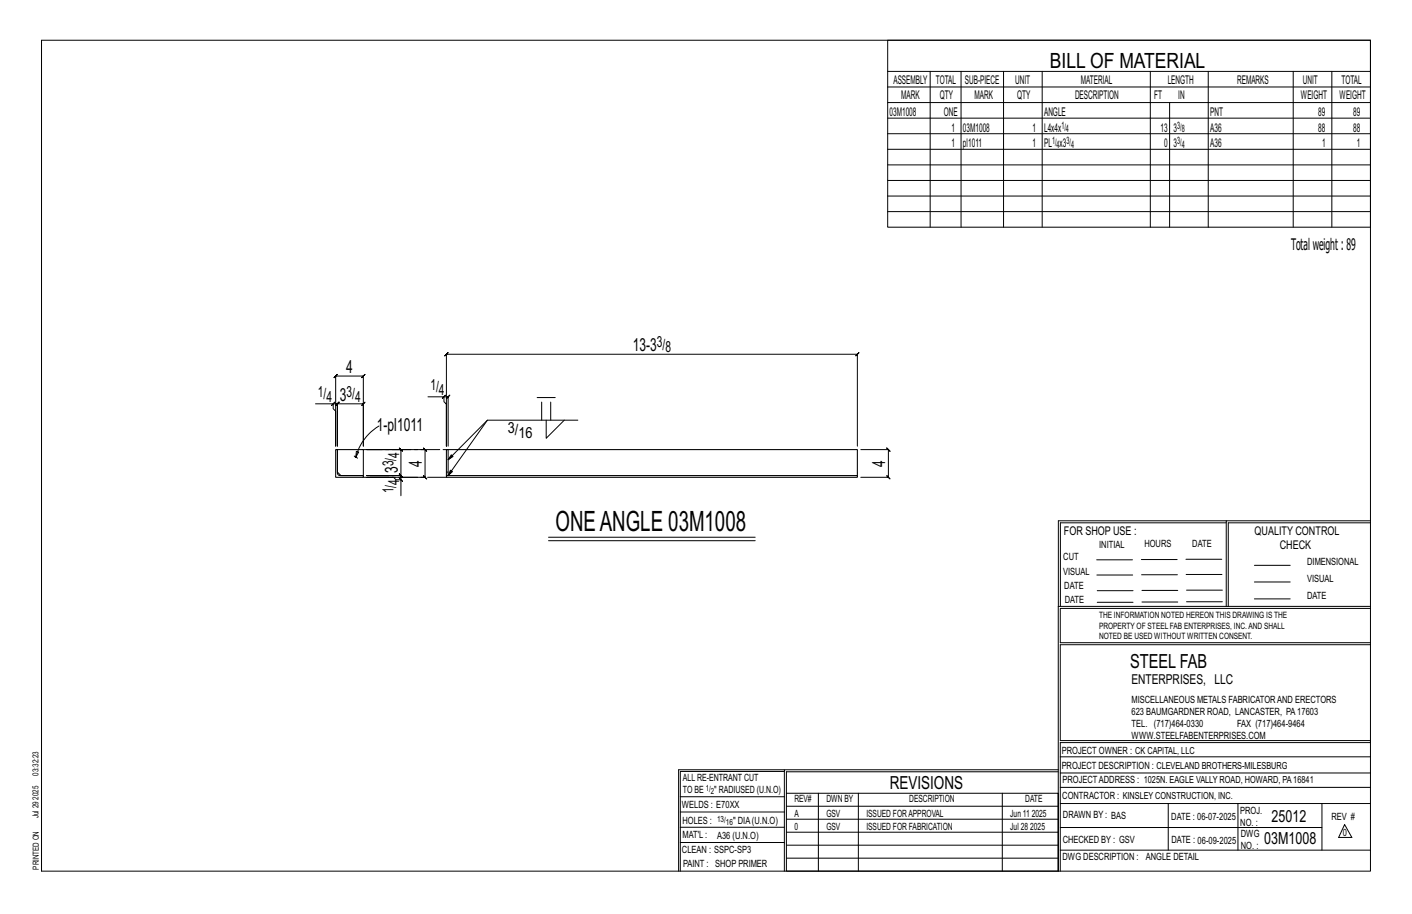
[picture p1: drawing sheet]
<svg xmlns="http://www.w3.org/2000/svg" width="432mm" height="279mm" viewBox="0 0 432 279" stroke-linecap="round" stroke-linejoin="round" font-family="sans-serif">
<defs><g id="words">
<text font-size="8.6" x="169.9" y="162.3">ONEANGLE 03M1008</text>
<text font-size="6.4" x="321.1" y="20.7">BILL OF MATERIAL</text>
<text font-size="5.9" x="345.6" y="204.1">STEEL FAB</text>
<g font-size="5.5">
<text x="193.5" y="107.3">13-3</text>
<text x="105.9" y="114">4</text>
<text x="103.9" y="122.5">3</text>
<text x="115.3" y="131.9">1-pl1011</text>
<text x="129" y="142.7" transform="rotate(-90 129 142.7)">4</text>
<text x="270.7" y="142.7" transform="rotate(-90 270.7 142.7)">4</text>
<text x="121.6" y="144.6" transform="rotate(-90 121.6 144.6)">3</text>
<text x="272.2" y="241.1">REVISIONS</text>
</g>
<g font-size="5.1">
<text x="388.9" y="251.3">25012</text>
<text x="386.6" y="258.1">03M1008</text>
</g>
<text font-size="4.9" x="394.8" y="76.4">Totalweight : 89</text>
<g font-size="4.7">
<text x="200.9" y="106.1">3/</text>
<text x="203.5" y="107.7">8</text>
<text x="131.6" y="119.1">1/</text>
<text x="97.2" y="121.2">1/</text>
<text x="99.8" y="122.9">4</text>
<text x="106" y="121.2">3/</text>
<text x="108.6" y="122.9">4</text>
<text x="134.2" y="120.7">4</text>
<text x="155.3" y="132.3">3/</text>
<text x="158.5" y="134">16</text>
<text x="120.4" y="142.6" transform="rotate(-90 120.4 142.6)">3/</text>
<text x="122" y="139.9" transform="rotate(-90 122 139.9)">4</text>
<text x="122" y="148.2" transform="rotate(-90 122 148.2)">4</text>
<text x="120.4" y="150.8" transform="rotate(-90 120.4 150.8)">1/</text>
</g>
<text font-size="4.2" x="346" y="209.1">ENTERPRISES, LLC</text>
<g font-size="3.7">
<text x="273.2" y="25.6">ASSEMBLY</text>
<text x="286.2" y="25.6">TOTAL</text>
<text x="295.1" y="25.6">SUB-PIECE</text>
<text x="310.4" y="25.6">UNIT</text>
<text x="330.5" y="25.6">MATERIAL</text>
<text x="357.1" y="25.6">LENGTH</text>
<text x="378.3" y="25.6">REMARKS</text>
<text x="398.4" y="25.6">UNIT</text>
<text x="410.2" y="25.6">TOTAL</text>
<text x="272.1" y="35.5">03M1008</text>
<text x="275.6" y="30.4">MARK</text>
<text x="287.4" y="30.4">QTY</text>
<text x="288.6" y="35.5">ONE</text>
<text x="298" y="30.4">MARK</text>
<text x="311" y="30.4">QTY</text>
<text x="319.3" y="35.5">ANGLE</text>
<text x="328.7" y="30.4">DESCRIPTION</text>
<text x="353" y="30.4">FT</text>
<text x="360.3" y="30.4">IN</text>
<text x="370.1" y="35.5">PNT</text>
<text x="397.8" y="30.4">WEIGHT</text>
<text x="403.2" y="35.5">89</text>
<text x="409.6" y="30.4">WEIGHT</text>
<text x="413.8" y="35.5">89</text>
<text x="290.9" y="40.2">1</text>
<text x="294.5" y="40.2">03M1008</text>
<text x="315.8" y="40.2">1</text>
<text x="319.3" y="40.2">L4x4x</text>
<text x="354.9" y="40.2">13</text>
<text x="358.9" y="40.2">3</text>
<text x="370.1" y="40.2">A36</text>
<text x="403.2" y="40.2">88</text>
<text x="413.8" y="40.2">88</text>
<text x="290.9" y="45">1</text>
<text x="294.5" y="45">pl1011</text>
<text x="315.8" y="45">1</text>
<text x="319.3" y="45">PL x3</text>
<text x="356" y="45">0</text>
<text x="358.9" y="45">3</text>
<text x="370.1" y="45">A36</text>
<text x="404.3" y="45">1</text>
<text x="415" y="45">1</text>
<text x="325.3" y="163.4">FOR SHOP USE :</text>
<text x="383.7" y="163.4">QUALITY CONTROL</text>
<text x="391.4" y="167.8">CHECK</text>
</g>
<g font-size="3.1">
<text x="324.6" y="39.4">1/</text>
<text x="326" y="40.5">4</text>
<text x="360" y="39.4">3/</text>
<text x="361.4" y="40.5">8</text>
<text x="321.7" y="44.1">1/</text>
<text x="323.1" y="45.3">4</text>
<text x="326.1" y="44.1">3/</text>
<text x="327.5" y="45.3">4</text>
<text x="360" y="44.1">3/</text>
<text x="361.4" y="45.3">4</text>
<text x="336.2" y="167.4">INITIAL</text>
<text x="350" y="167.1">HOURS</text>
<text x="364.6" y="167.2">DATE</text>
<text x="325.2" y="171.3">CUT</text>
<text x="399.8" y="172.8">DIMENSIONAL</text>
<text x="325.1" y="175.8">VISUAL</text>
<text x="399.8" y="177.9">VISUAL</text>
<text x="325.5" y="180">DATE</text>
<text x="325.7" y="184.4">DATE</text>
<text x="399.8" y="183.1">DATE</text>
<text x="346" y="215">MISCELLANEOUS METALS FABRICATORAND ERECTORS</text>
<text x="346" y="218.6">623 BAUMGARDNER ROAD, LANCASTER, PA17603</text>
<text x="346" y="225.8">WWW.STEELFABENTERPRISES.COM</text>
<text x="346" y="222.2">TEL. (717)464-0330</text>
<text x="378.3" y="222.2">FAX (717)464-9464</text>
<text x="324.7" y="230.5">PROJECT OWNER : CK CAPITAL, LLC</text>
<text x="208.8" y="238.8">ALL RE-ENTRANT CUT</text>
<text x="324.7" y="235.1">PROJECT DESCRIPTION : CLEVELAND BROTHERS-MILESBURG</text>
<text x="324.9" y="239.5">PROJECTADDRESS : 1025N. EAGLE VALLY ROAD, HOWARD, PA16841</text>
<text x="208.8" y="242.5">TO BE</text>
<text x="218.4" y="242.5">&quot; RADIUSED (U.N.O)</text>
<text x="242.9" y="245.3">REV#</text>
<text x="252.7" y="245.3">DWN BY</text>
<text x="278.1" y="245.3">DESCRIPTION</text>
<text x="313.5" y="245.3">DATE</text>
<text x="324.9" y="244.2">CONTRACTOR : KINSLEY CONSTRUCTION, INC.</text>
<text x="208.5" y="247">WELDS : E70XX</text>
<text x="208.7" y="251.7">HOLES :</text>
<text x="224.2" y="251.8">&quot; DIA(U.N.O)</text>
<text x="242.9" y="249.9">A</text>
<text x="252.7" y="249.9">GSV</text>
<text x="264.9" y="249.9">ISSUED FORAPPROVAL</text>
<text x="309" y="249.9">Jun 11</text>
<text x="315.5" y="249.9">2025</text>
<text x="325.1" y="250">DRAWN BY : BAS</text>
<text x="358.2" y="250.5">DATE : 06-07-2025</text>
<text x="379.3" y="248.9">PROJ.</text>
<text x="407.2" y="250.5">REV #</text>
<text x="208.7" y="256.3">MAT'L :</text>
<text x="219.3" y="256.4">A36 (U.N.O)</text>
<text x="242.9" y="253.8">0</text>
<text x="252.7" y="253.8">GSV</text>
<text x="264.9" y="253.8">ISSUED FOR FABRICATION</text>
<text x="309" y="253.8">Jul 28</text>
<text x="315" y="253.8">2025</text>
<text x="325" y="257.6">CHECKED BY : GSV</text>
<text x="358.3" y="257.7">DATE : 06-09-2025</text>
<text x="379.3" y="252.5">NO. :</text>
<text x="379.5" y="255.9">DWG</text>
<text x="410.6" y="255.5">0</text>
<text x="208.6" y="260.7">CLEAN : SSPC-SP3</text>
<text x="324.9" y="262.9">DWG DESCRIPTION :</text>
<text x="350.4" y="263">ANGLE DETAIL</text>
<text x="379.5" y="259.5">NO. :</text>
<text x="208.9" y="265">PAINT : SHOP PRIMER</text>
</g>
<g font-size="2.7">
<text x="336.1" y="189">THE INFORMATION NOTED HEREON THIS DRAWING IS THE</text>
<text x="336.1" y="195.4">NOTED BE USED WITHOUT WRITTEN CONSENT.</text>
<text x="336.1" y="192.2">PROPERTY OF STEEL FAB ENTERPRISES, INC.AND SHALL</text>
</g>
<g font-size="2.6">
<text x="215.9" y="241.8">1/</text>
<text x="217.4" y="242.7">2</text>
<text x="219.3" y="251.1">13/</text>
<text x="222" y="252.1">16</text>
</g>
<g font-size="2.5">
<text x="11.7" y="237.1" transform="rotate(-90 11.7 237.1)">03:32:23</text>
<text x="11.8" y="244.4" transform="rotate(-90 11.8 244.4)">2025</text>
<text x="11.8" y="250.1" transform="rotate(-90 11.8 250.1)">Jul 29</text>
<text x="11.9" y="265.8" transform="rotate(-90 11.9 265.8)">PRINTED ON</text>
</g>
</g></defs>
<g fill="none" stroke="#000" stroke-width=".31">
<path d="M12.7 12.3h406.4v254h-406.4zM271.5 12.3h147.6v57.2h-147.6zM271.5 21.8h147.6M271.5 26.6h147.6M271.5 31.4h147.6M271.5 36.1h147.6M284.5 21.8v47.7M293.9 21.8v47.7M306.9 21.8v47.7M318.7 21.8v47.7M351.8 21.8v47.7M357.7 31.4v38.1"/>
<path d="M369.5 21.8v47.7M395.5 21.8v47.7M407.3 21.8v47.7M271.5 40.9h147.6M271.5 45.6h147.6M271.5 50.4h147.6M271.5 55.2h147.6M271.5 59.9h147.6M271.5 64.7h147.6M96.5 123.4h5.4v1.5l.7 .8v10.7v-21.4l-.5 .5 1-1-.5 .5h8.5l-.5 .5 1-1-.5 .5v21.4v-13l.5-.5-1 1 .5-.5h-7.9l.5-.5-1 1 .5-.5v13v-13l.5-.5-1 1 .5-.5h-1.3M101.9 123.4l.5-.5-1 1zM108.3 139.4l.5 .3"/>
<path d="M108.8 139.7l.5 .4M109 138l.7 .2-.9 1.5zM115.9 130.2a15.5 15.5 0 0 0-7.1 9.5M130.9 121.3h4.9v1.5l.7 .8v12.8v-28.1l-.5 .5 1-1-.5 .5h125.7l-.5 .5 1-1-.5 .5v28.1M135.8 121.3h1.2l-.5 .5 1-1-.5 .5v15.1M136.3 120.8l-1 1zM149.1 128.4l-12.1 12.1 1-1.5 .5 .6-1.5 .9M164.3 121.5h5.5M165.6 122.9v5.5M167 128.4v5.6l5.6-5.6M168.4 122.9v5.5M176.7 128.4h-27.6l-12.1 17 .7-1.7 .7 .5-1.4 1.2"/>
<path d="M263.2 137.4h8.5l-.5-.5 1 1-.5-.5v8.5l-.5-.5 1 1-.5-.5h-8.5M122.1 146.2l1 1zM122.6 146.7v-1.3l.5 .5-1-1 .5 .5h-10.4h10.4l.5 .5-1-1 .5 .5v-8l.5 .5-1-1 .5 .5h-10.4h17.8l-.5-.5 1 1-.5-.5v8.5l-.5-.5 1 1-.5-.5h-17.8h8.2l.7 .8h1.5v4.8M375 159.8h-50.7v25.6M375 159.2h-51.3l-.1 107.1M419.1 159.2h-44.1v26.2M419.1 159.8h-43.5v25.6M167.7 164.2h63.3M167.7 165.3h63.3M335.4 171.1h10.9M335.4 175.8h11M349 171h11"/>
<path d="M349.1 175.7h11M362.7 171h10.9M362.7 175.6h11M383.6 172.8h11M383.6 177.9h11M323.7 185.4h95.4M335.5 184.1h11M335.5 180.6h11M349.2 184h11M349.2 180.5h11M362.9 180.4h10.9M362.9 184h10.9"/>
<path d="M383.6 183.1h11M419.1 186h-94.9v10.5h94.9M419.1 197.1h-94.9v29.3h94.9v.6h-94.9v39.3M239.9 235.8h-31.9v30.5M239.9 235.3h-32.4v31M323.6 235.3h-83.7v31M323.6 235.9h-83.1v6.6M324.2 236.3h94.9M324.2 231.4h94.9M208 252.9h31.9M208 257.5h31.9M208 243.6h31.9"/>
<path d="M208 248.2h31.9M240.5 242.5h83.1v23.8h-83.1zM240.5 258.4h83.1M240.5 254.4h83.1M240.5 250.4h83.1M240.5 246.5h83.1M250.3 242.5v23.8M262.5 242.5v23.8M306.5 242.5v23.8M324.2 253h80.1M324.2 245.6h94.9M324.2 259.9h94.9"/>
<path d="M324.2 240.7h94.9M357.3 245.6v14.3M378.6 245.6v14.3M404.3 245.6v14.3M411.2 252.1l2.2 3.9h-4zM240.5 262.3h83.1"/>
</g>
<path d="M102.6 137.4h.6v7.2a.79 .79 0 0 0 .8 .8h7.1v.5h-8.5zM103.2 137.4h7.9v8h-6.9l-1-1.1zM136.5 137.4h.5v8h-.5zM137 137.4h125.2v8M136.5 145.4h125.7v.5h-125.7z" fill="none" stroke="#000" stroke-width=".32"/>
<path d="M137 144.3h-.5" fill="none" stroke="#000" stroke-width=".31" stroke-dasharray="2 1.4"/>
<path d="M111.1 137.4h25.4M136.5 145.9h-25.4" fill="none" stroke="#000" stroke-width=".31" stroke-dasharray="5.8 1 1 1"/>
<use href="#words"/>
</svg>
